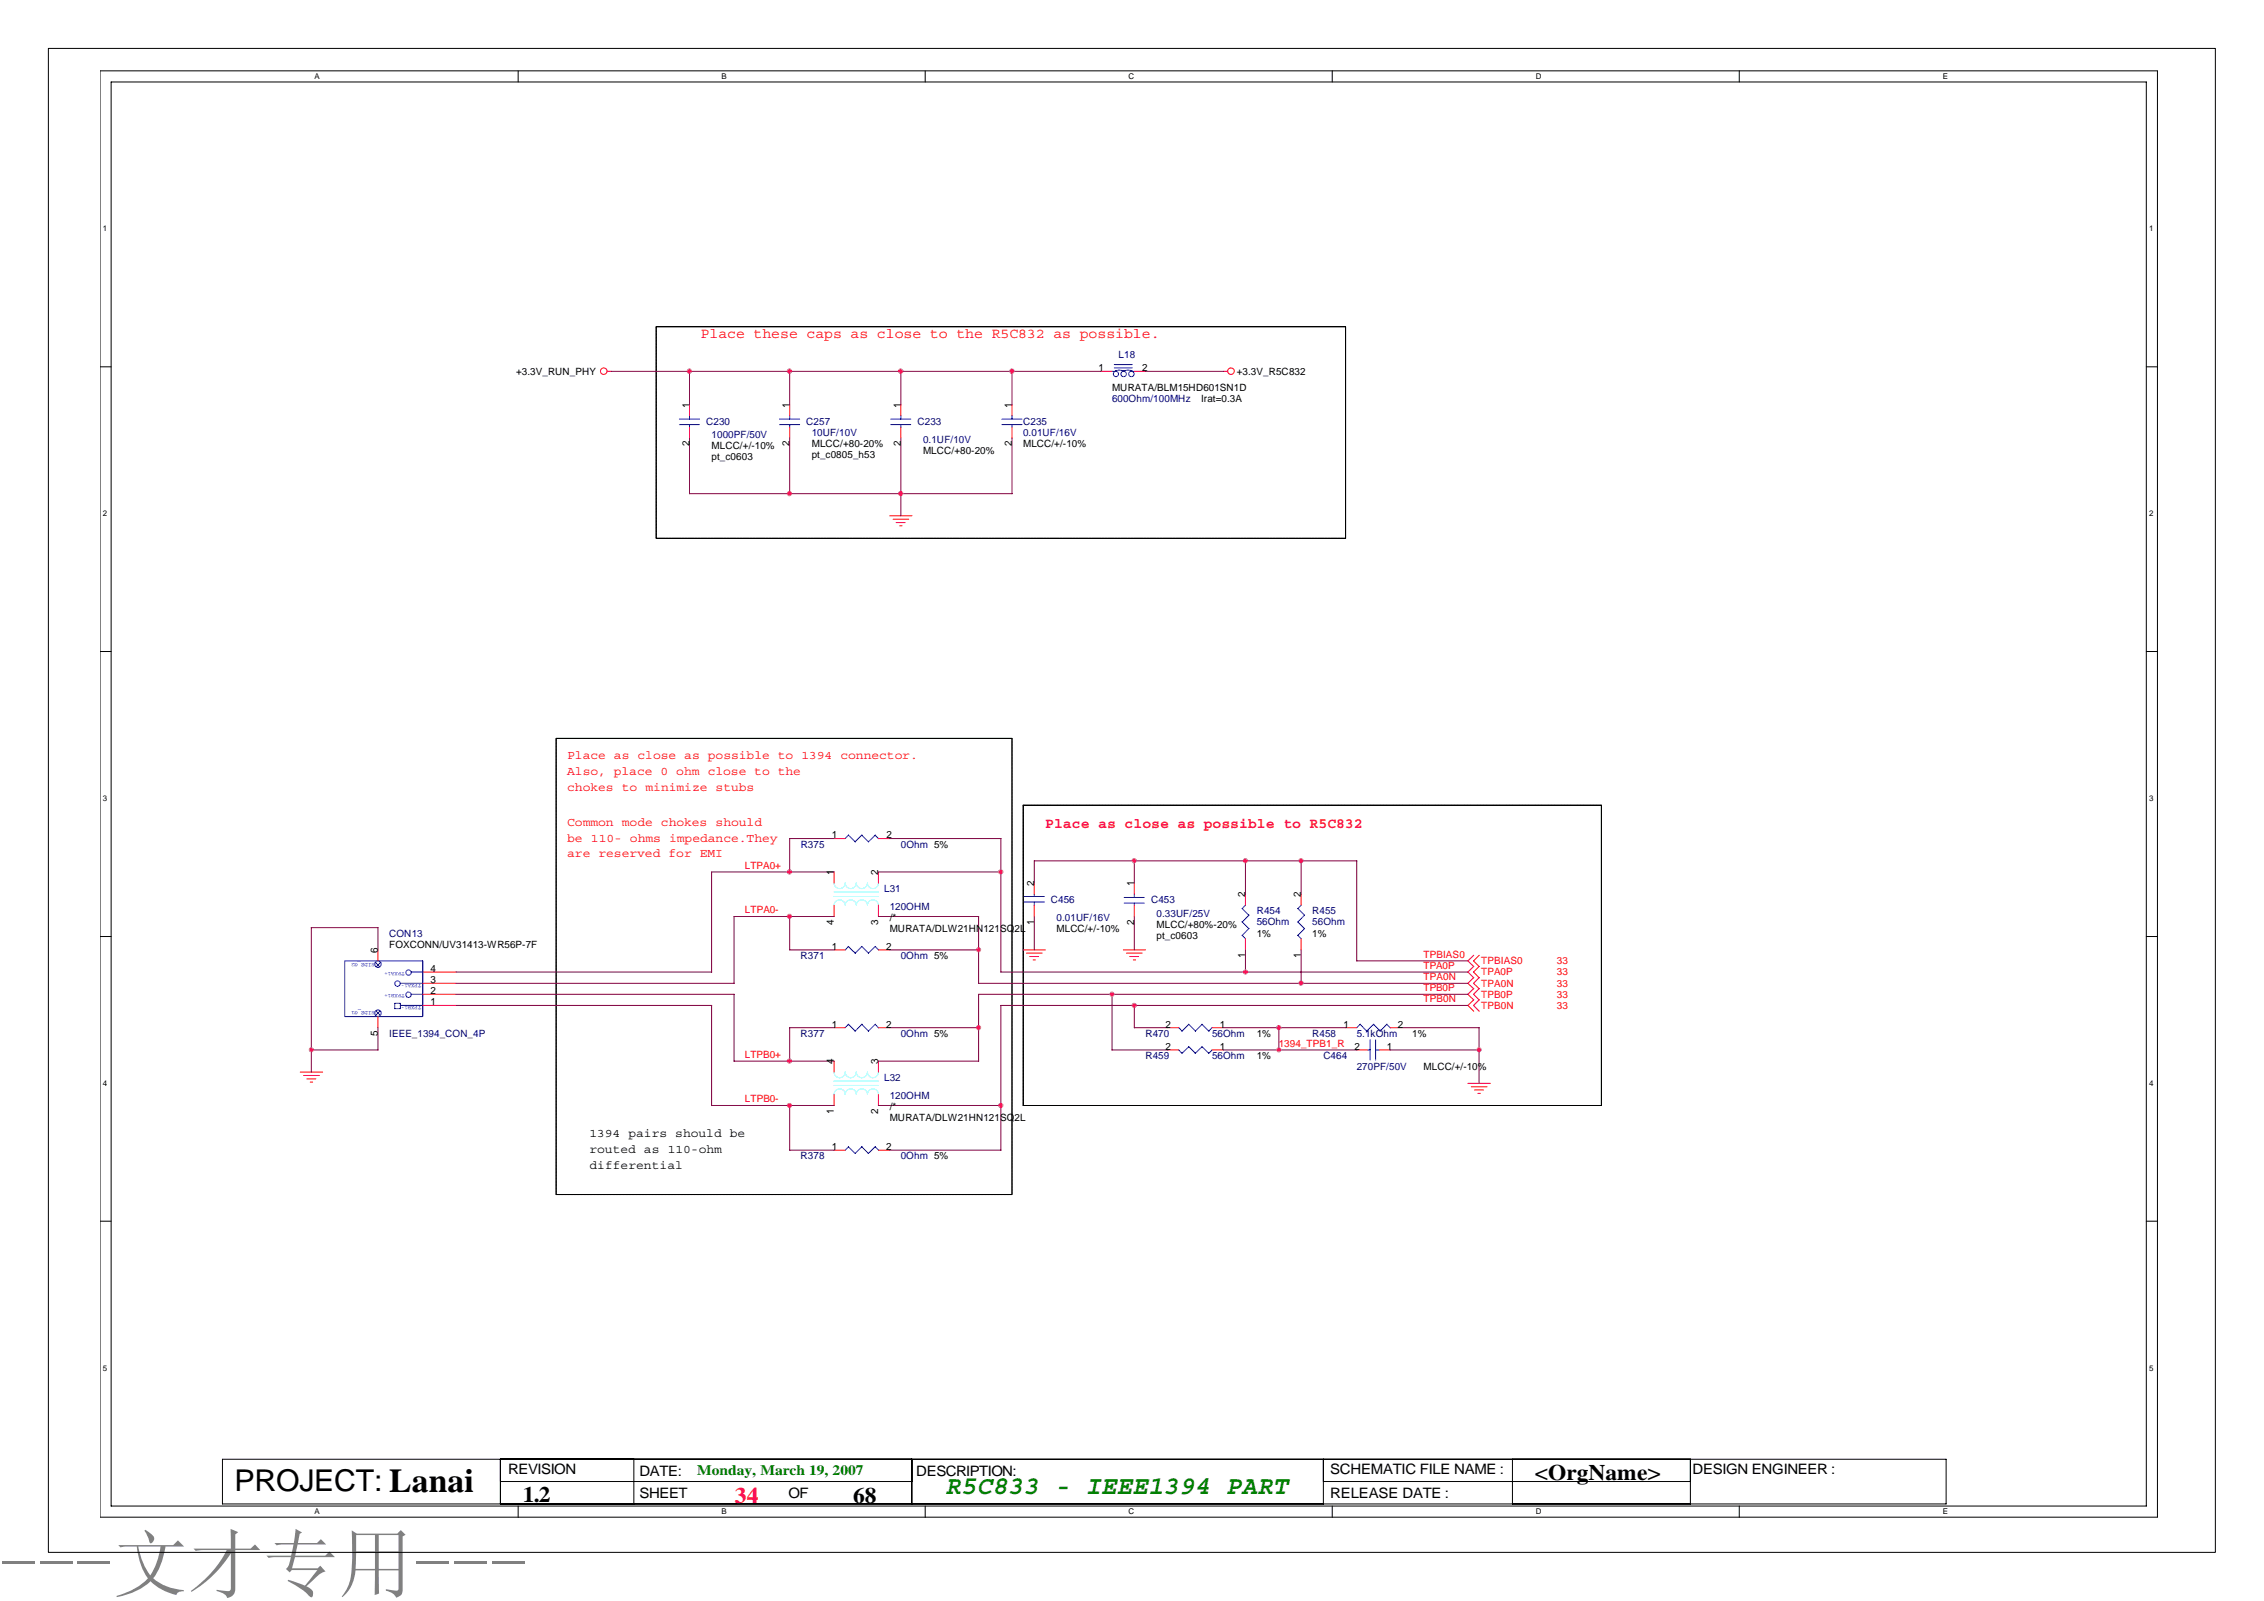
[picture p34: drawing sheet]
<svg xmlns="http://www.w3.org/2000/svg" width="297mm" height="210mm" viewBox="0 0 297 210" stroke-linecap="round" stroke-linejoin="round" font-family="sans-serif">
<defs><g id="words">
<text font-size="9.9" fill="#808080" x="0" y="208.6">---文才专用---</text>
<text font-size="3.9" x="30.8" y="195.5">PROJECT: Lanai</text>
<text font-size="3.4" fill="#008000" x="124" y="196">R5C833 - IEEE1394 PART</text>
<g font-size="2.9">
<text x="68.6" y="197">1.2</text>
<text x="111.9" y="197.1">68</text>
<text x="201.4" y="194.1">&lt;OrgName&gt;</text>
</g>
<text font-size="2.9" fill="#f00" x="96.4" y="197.1">34</text>
<g font-size="1.9" fill="#f00">
<text x="91.9" y="44.4">Place these caps as close to the R5C832 as possible.</text>
<text x="137.1" y="108.6">Place as close as possible to R5C832</text>
</g>
<g font-size="1.9">
<text x="66.7" y="193.4">REVISION</text>
<text x="83.9" y="196.4">SHEET</text>
<text x="83.9" y="193.5">DATE:</text>
<text x="103.4" y="196.4">OF</text>
<text x="120.2" y="193.5">DESCRIPTION:</text>
<text x="174.5" y="193.4">SCHEMATIC FILE NAME :</text>
<text x="174.5" y="196.4">RELEASE DATE :</text>
<text x="222.1" y="193.4">DESIGN ENGINEER :</text>
</g>
<text font-size="1.9" fill="#008000" x="91.5" y="193.4">Monday, March 19, 2007</text>
<g font-size="1.6" fill="#f00">
<text x="74.4" y="99.6">Place as close as possible to 1394 connector.</text>
<text x="74.4" y="101.6">Also, place 0 ohm close to the</text>
<text x="74.4" y="103.7">chokes to minimize stubs</text>
<text x="74.4" y="108.3">Common mode chokes should</text>
<text x="74.4" y="110.4">be 110- ohms impedance.They</text>
<text x="74.4" y="112.5">are reserved for EMI</text>
</g>
<g font-size="1.6">
<text x="77.3" y="149.2">1394 pairs should be</text>
<text x="77.3" y="151.2">routed as 110-ohm</text>
<text x="77.3" y="153.3">differential</text>
</g>
<g font-size="1.3" fill="#000080">
<text x="146.8" y="46.9">L18</text>
<text x="145.9" y="52.8">600Ohm/100MHz</text>
<text x="92.7" y="55.7">C230</text>
<text x="93.4" y="57.5">1000PF/50V</text>
<text x="105.8" y="55.7">C257</text>
<text x="106.5" y="57.2">10UF/10V</text>
<text x="120.4" y="55.7">C233</text>
<text x="121.1" y="58">0.1UF/10V</text>
<text x="134.2" y="55.7">C235</text>
<text x="134.2" y="57.2">0.01UF/16V</text>
<text x="105" y="111.2">R375</text>
<text x="118.2" y="111.2">0Ohm 5%</text>
<text x="116" y="117">L31</text>
<text x="116.7" y="119.3">120OHM</text>
<text x="137.9" y="118.4">C456</text>
<text x="151" y="118.4">C453</text>
<text x="164.9" y="119.9">R454</text>
<text x="172.2" y="119.9">R455</text>
<text x="51.1" y="122.8">CON13</text>
<text x="105" y="125.8">R371</text>
<text x="118.2" y="125.8">0Ohm 5%</text>
<text x="138.6" y="120.8">0.01UF/16V</text>
<text x="151.7" y="120.2">0.33UF/25V</text>
<text x="164.9" y="121.4">56Ohm</text>
<text x="172.2" y="121.4">56Ohm</text>
<text x="51.1" y="136">IEEE_1394_CON_4P</text>
<text x="105" y="136">R377</text>
<text x="118.2" y="136">0Ohm 5%</text>
<text x="150.3" y="136">R470</text>
<text x="159" y="136">56Ohm</text>
<text x="172.2" y="136">R458</text>
<text x="178" y="136">5.1kOhm</text>
<text x="116" y="141.8">L32</text>
<text x="150.3" y="138.9">R459</text>
<text x="159" y="138.9">56Ohm</text>
<text x="173.6" y="138.9">C464</text>
<text x="178" y="140.4">270PF/50V</text>
<text x="116.7" y="144.1">120OHM</text>
<text x="105" y="152">R378</text>
<text x="118.2" y="152">0Ohm 5%</text>
</g>
<g font-size="1.3">
<text x="67.7" y="49.1">+3.3V_RUN_PHY</text>
<text x="90.4" y="53.5" transform="rotate(-90 90.4 53.5)">1</text>
<text x="103.6" y="53.5" transform="rotate(-90 103.6 53.5)">1</text>
<text x="118.2" y="53.5" transform="rotate(-90 118.2 53.5)">1</text>
<text x="132.8" y="53.5" transform="rotate(-90 132.8 53.5)">1</text>
<text x="144.1" y="48.7">1</text>
<text x="145.9" y="51.3">MURATA/BLM15HD601SN1D</text>
<text x="149.8" y="48.7">2</text>
<text x="157.6" y="52.8">Irat=0.3A</text>
<text x="162.3" y="49.1">+3.3V_R5C832</text>
<text x="90.4" y="58.5" transform="rotate(-90 90.4 58.5)">2</text>
<text x="93.4" y="58.9">MLCC/+/-10%</text>
<text x="103.6" y="58.5" transform="rotate(-90 103.6 58.5)">2</text>
<text x="106.5" y="58.6">MLCC/+80-20%</text>
<text x="118.2" y="58.5" transform="rotate(-90 118.2 58.5)">2</text>
<text x="121.1" y="59.5">MLCC/+80-20%</text>
<text x="132.8" y="58.5" transform="rotate(-90 132.8 58.5)">2</text>
<text x="134.2" y="58.6">MLCC/+/-10%</text>
<text x="93.4" y="60.4">pt_c0603</text>
<text x="106.5" y="60.1">pt_c0805_h53</text>
<text x="109.1" y="110">1</text>
<text x="116.3" y="110">2</text>
<text x="109.4" y="114.8" transform="rotate(-90 109.4 114.8)">1</text>
<text x="115.2" y="114.8" transform="rotate(-90 115.2 114.8)">2</text>
<text x="135.7" y="116.3" transform="rotate(-90 135.7 116.3)">2</text>
<text x="148.8" y="116.3" transform="rotate(-90 148.8 116.3)">1</text>
<text x="163.4" y="117.7" transform="rotate(-90 163.4 117.7)">2</text>
<text x="170.7" y="117.7" transform="rotate(-90 170.7 117.7)">2</text>
<text x="49.6" y="125" transform="rotate(-90 49.6 125)">6</text>
<text x="51.1" y="124.3">FOXCONN/UV31413-WR56P-7F</text>
<text x="109.1" y="124.6">1</text>
<text x="109.4" y="121.3" transform="rotate(-90 109.4 121.3)">4</text>
<text x="115.2" y="121.3" transform="rotate(-90 115.2 121.3)">3</text>
<text x="116.3" y="124.6">2</text>
<text x="116.7" y="120.8">/*</text>
<text x="116.7" y="122.2">MURATA/DLW21HN121SQ2L</text>
<text x="135.7" y="121.3" transform="rotate(-90 135.7 121.3)">1</text>
<text x="138.6" y="122.2">MLCC/+/-10%</text>
<text x="148.8" y="121.3" transform="rotate(-90 148.8 121.3)">2</text>
<text x="151.7" y="121.7">MLCC/+80%-20%</text>
<text x="151.7" y="123.1">pt_c0603</text>
<text x="163.4" y="125.7" transform="rotate(-90 163.4 125.7)">1</text>
<text x="164.9" y="122.8">1%</text>
<text x="170.7" y="125.7" transform="rotate(-90 170.7 125.7)">1</text>
<text x="172.2" y="122.8">1%</text>
<text x="56.5" y="131.8">1</text>
<text x="56.5" y="128.9">3</text>
<text x="56.5" y="130.4">2</text>
<text x="56.5" y="127.5">4</text>
<text x="49.6" y="135.9" transform="rotate(-90 49.6 135.9)">5</text>
<text x="109.1" y="134.8">1</text>
<text x="116.3" y="134.8">2</text>
<text x="152.9" y="134.8">2</text>
<text x="152.9" y="137.7">2</text>
<text x="160.1" y="134.8">1</text>
<text x="160.1" y="137.7">1</text>
<text x="164.9" y="136">1%</text>
<text x="176.3" y="134.8">1</text>
<text x="177.7" y="137.7">2</text>
<text x="181.9" y="137.7">1</text>
<text x="183.4" y="134.8">2</text>
<text x="185.3" y="136">1%</text>
<text x="109.4" y="139.6" transform="rotate(-90 109.4 139.6)">4</text>
<text x="115.2" y="139.6" transform="rotate(-90 115.2 139.6)">3</text>
<text x="164.9" y="138.9">1%</text>
<text x="186.8" y="140.4">MLCC/+/-10%</text>
<text x="109.4" y="146.1" transform="rotate(-90 109.4 146.1)">1</text>
<text x="115.2" y="146.1" transform="rotate(-90 115.2 146.1)">2</text>
<text x="116.7" y="145.6">/*</text>
<text x="116.7" y="147.1">MURATA/DLW21HN121SQ2L</text>
<text x="109.1" y="150.8">1</text>
<text x="116.3" y="150.8">2</text>
</g>
<g font-size="1.3" fill="#f00">
<text x="97.7" y="113.9">LTPA0+</text>
<text x="97.7" y="119.8">LTPA0-</text>
<text x="186.8" y="125.6">TPBIAS0</text>
<text x="186.8" y="127.1">TPA0P</text>
<text x="186.8" y="128.5">TPA0N</text>
<text x="186.8" y="131.4">TPB0N</text>
<text x="186.8" y="130">TPB0P</text>
<text x="194.3" y="126.5">TPBIAS0</text>
<text x="194.3" y="127.9">TPA0P</text>
<text x="194.3" y="129.4">TPA0N</text>
<text x="194.3" y="130.9">TPB0P</text>
<text x="204.3" y="127.9">33</text>
<text x="204.3" y="130.9">33</text>
<text x="204.3" y="129.4">33</text>
<text x="204.3" y="126.5">33</text>
<text x="167.8" y="137.3">1394_TPB1_R</text>
<text x="194.3" y="132.3">TPB0N</text>
<text x="204.3" y="132.3">33</text>
<text x="97.7" y="138.7">LTPB0+</text>
<text x="97.7" y="144.6">LTPB0-</text>
</g>
<g font-size="1">
<text x="41.3" y="10.4">A</text>
<text x="94.7" y="10.4">B</text>
<text x="148.1" y="10.4">C</text>
<text x="201.5" y="10.4">D</text>
<text x="254.9" y="10.4">E</text>
<text x="13.5" y="30.4">1</text>
<text x="282" y="30.4">1</text>
<text x="13.5" y="67.7">2</text>
<text x="282" y="67.7">2</text>
<text x="13.5" y="105.1">3</text>
<text x="282" y="105.1">3</text>
<text x="13.5" y="142.4">4</text>
<text x="282" y="142.4">4</text>
<text x="13.5" y="179.8">5</text>
<text x="282" y="179.8">5</text>
<text x="41.3" y="198.6">A</text>
<text x="94.7" y="198.6">B</text>
<text x="148.1" y="198.6">C</text>
<text x="201.5" y="198.6">D</text>
<text x="254.9" y="198.6">E</text>
</g>
<g font-size=".7" fill="#00f">
<text x="49.2" y="126.3" transform="rotate(180 49.2 126.3)">SIDE_G2</text>
<text x="53.1" y="130.4" transform="rotate(180 53.1 130.4)">TPXB1+</text>
<text x="53.1" y="127.4" transform="rotate(180 53.1 127.4)">TPXA1+</text>
<text x="55.3" y="132" transform="rotate(180 55.3 132)">TPXB1-</text>
<text x="55.3" y="129.1" transform="rotate(180 55.3 129.1)">TPXA1-</text>
<text x="49.2" y="132.6" transform="rotate(180 49.2 132.6)">SIDE_G1</text>
</g>
</g></defs>
<g fill="none" stroke="#000" stroke-width=".13">
<path d="M13.1 9.3h270v189.7h-270zM14.6 10.8h267v186.7h-267zM68 9.3v1.5M121.4 9.3v1.5M174.8 9.3v1.5M228.2 9.3v1.5M13.1 48.1h1.5M86.1 42.9h90.4v27.7h-90.4zM281.6 48.1h1.5M13.1 85.4h1.5M73 96.8h59.8v59.9h-59.8zM281.6 85.4h1.5"/>
<path d="M134.2 105.6h75.9v39.4h-75.9zM13.1 122.8h1.5M281.6 122.8h1.5M13.1 160.2h1.5M281.6 160.2h1.5M29.2 191.4h226.1v5.9h-226.1zM65.7 191.4v5.9M65.7 194.3h53.9M68 197.5v1.5M83.2 191.4v5.9M119.6 191.4v5.9M121.4 197.5v1.5"/>
<path d="M173.6 194.3h48.2M173.6 191.4v5.9M174.8 197.5v1.5M198.4 191.4v5.9M221.8 191.4v5.9M228.2 197.5v1.5"/>
</g>
<g fill="none" stroke="#f00" stroke-width=".13">
<path d="M79.7 48.7h.6M132.8 53.1v1.4M132.8 56v1.4M160.5 48.7h.6M116.7 67.6h3M117.2 68.1h2M117.6 68.5h1.2M118 69h.3M148.8 115.8v1.5M148.8 118.7v1.5M163.4 117.3v1.4M109.4 124.6h1.5"/>
<path d="M109.4 134.8h1.5M115.2 124.6h1.5M115.2 134.8h1.5M134.2 124.6h3M134.7 125h2M135.1 125.5h1.2M135.5 125.9h.3M147.4 124.6h2.9M147.8 125h2.1M148.2 125.5h1.2M148.7 125.9h.3M153.2 137.7h1.5"/>
<path d="M159 137.7h1.5M163.4 123.1v1.5M193.4 125.3l-.8 .7 .8 .8M193.4 126.7l-.8 .8 .8 .7M193.4 128.2l-.8 .8 .8 .7M193.4 129.6l-.8 .8 .8 .7-.8 .8 .8 .7M194.1 125.3l-.8 .7 .8 .8M194.1 126.7l-.8 .8 .8 .7M194.1 128.2l-.8 .8 .8 .7M194.1 129.6l-.8 .8 .8 .7-.8 .8 .8 .7M39.4 140.6h2.9M39.8 141.1h2.1"/>
<path d="M40.3 141.5h1.1M40.7 141.9h.3M109.4 150.9h1.5M115.2 150.9h1.5M192.6 142.1h2.9M193 142.5h2.1M193.5 143h1.1M193.9 143.4h.3"/>
<circle cx="79.2" cy="48.7" r=".43"/>
<circle cx="161.5" cy="48.7" r=".43"/>
</g>
<g fill="none" stroke="#00f" stroke-width=".13">
<path d="M131.4 55h2.7M131.4 55.7h2.7M132.8 54.5v.5M132.8 55.7v.3M147.5 117.7h2.6M147.5 118.4h2.6M148.8 117.3v.4M148.8 118.4v.3M163 119.1l.8 .9M163.4 118.7l-.4 .5M45.2 126h10.3v7.3h-10.3zM51.8 131.6h.7v.7h-.7z"/>
<path d="M52.5 131.9h3M52.5 129h3M54 130.4h1.5M54 127.5h1.5M55.5 126v7.3M111.3 124.1l.9 .9M111.3 134.3l.9 1M111.3 124.1l-.4 .5M111.3 134.3l-.4 .5M113.1 124.1l.9 .9M113.1 134.3l.9 1M113.1 124.1l-.9 .9"/>
<path d="M113.1 134.3l-.9 .9M114.8 124.1l.5 .5M114.8 134.3l.5 .5M114.8 124.1l-.9 .9M114.8 134.3l-.9 .9M156 137.3l.8 .9M156 137.3l-.9 .9-.5-.5M157.7 137.3l.9 .9 .4-.5M157.7 137.3l-.9 .9M163 122.7l.4 .4M163 120.9l.8 .9M163.9 120l-.9 .9"/>
<path d="M163.9 121.8l-.9 .9M111.3 150.4l.9 .9M111.3 150.4l-.4 .5M113.1 150.4l.9 .9M113.1 150.4l-.9 .9M114.8 150.4l.5 .5M114.8 150.4l-.9 .9"/>
<circle cx="52.2" cy="129" r=".36"/>
<circle cx="53.6" cy="130.5" r=".36"/>
<circle cx="53.6" cy="127.6" r=".35"/>
</g>
<circle cx="49.6" cy="132.9" r=".43" fill="#fff"/>
<circle cx="49.6" cy="132.9" r=".43" fill="#00f" stroke="#00f" stroke-width=".13"/>
<circle cx="49.6" cy="126.5" r=".43" fill="#fff"/>
<circle cx="49.6" cy="126.5" r=".43" fill="#00f" stroke="#00f" stroke-width=".13"/>
<g fill="none" stroke="#f00" stroke-width=".13">
<path d="M90.5 53.1v1.4M90.5 56v1.4M103.6 53.1v1.4M103.6 56v1.4M118.2 53.1v1.4M118.2 56v1.4M144.4 48.7h1.5M148.8 48.7h1.5M109.4 110h1.5M109.4 114.4v1.4M109.4 118.7v1.5M115.2 110h1.5"/>
<path d="M115.2 114.4v1.4M115.2 118.7v1.5M135.7 115.8v1.5M135.7 118.7v1.5M170.7 117.3v1.4M49.6 124.6v1.4M49.6 133.3v1.5M55.5 131.9h4.3M55.5 129h4.3M55.5 130.4h4.3M55.5 127.5h4.3M109.4 139.2v1.4"/>
<path d="M115.2 139.2v1.4M153.2 134.8h1.5M159 134.8h1.5M170.7 123.1v1.5M176.5 134.8h1.5M178 137.7h1.5M180.9 137.7h1.5M182.4 134.8h1.5M109.4 143.6v1.4M115.2 143.6v1.4"/>
</g>
<g fill="none" stroke="#00f" stroke-width=".13">
<path d="M89.1 55h2.7M89.1 55.7h2.7M90.5 54.5v.5M90.5 55.7v.3M102.3 55h2.6M102.3 55.7h2.6M103.6 54.5v.5M103.6 55.7v.3M116.9 55h2.6M116.9 55.7h2.6M118.2 54.5v.5M118.2 55.7v.3"/>
<path d="M145.9 48.7h.5M146.2 48.3h2.3M146.2 47.8h2.3M147.4 48.6h-.5h-.6M148.4 48.7h.4M148.5 48.6h-.5h-.5M111.3 109.5l.9 .9M111.3 109.5l-.4 .5M113.1 109.5l.9 .9M113.1 109.5l-.9 .9M114.8 109.5l.5 .5M114.8 109.5l-.9 .9"/>
<path d="M134.4 118.3h2.6M134.4 117.6h2.6M135.7 117.3v.3M135.7 118.3v.4M170.3 119.1l.9 .9M170.7 118.7l-.4 .5M154.6 134.8l.5 .4M156 134.3l.8 .9M156 134.3l-.9 1M157.7 134.3l.9 .9M157.7 134.3l-.9 1M159 134.8l-.4 .5"/>
<path d="M170.3 122.7l.4 .4M170.3 120.9l.9 .9M171.2 120l-.9 .9M171.2 121.8l-.9 .9M178.5 134.3l.8 1M178.5 134.3l-.5 .5M179.4 137.7h.4M179.8 136.4v2.6M180.2 134.3l.9 1M180.2 134.3l-.9 .9M180.5 136.4v2.6M180.5 137.7h.4"/>
<path d="M181.9 134.3l.5 .5M182 134.3l-.9 .9"/>
<circle cx="146.4" cy="49.1" r=".34"/>
<circle cx="147.4" cy="49.1" r=".36"/>
<circle cx="148.4" cy="49.1" r=".35"/>
</g>
<path d="M109.4 117.6h5.8M109.4 115.8a.73 .73 0 0 0 .8 .7 .73 .73 0 0 0 .7-.7 .73 .73 0 0 0 .7 .7 .73 .73 0 0 0 .7-.7 .73 .73 0 0 0 .8 .7 .73 .73 0 0 0 .7-.7 .72 .72 0 0 0 .7 .7 .72 .72 0 0 0 .7-.7M109.4 118.7a.73 .73 0 0 1 .8-.7 .73 .73 0 0 1 .7 .7 .73 .73 0 0 1 .7-.7 .73 .73 0 0 1 .7 .7 .73 .73 0 0 1 .8-.7 .73 .73 0 0 1 .7 .7 .72 .72 0 0 1 .7-.7 .72 .72 0 0 1 .7 .7M109.4 117h5.9M109.4 141.8h5.8M109.4 143.5a.73 .73 0 0 1 .8-.7 .73 .73 0 0 1 .7 .7 .73 .73 0 0 1 .7-.7 .73 .73 0 0 1 .7 .7 .73 .73 0 0 1 .8-.7 .73 .73 0 0 1 .7 .7 .72 .72 0 0 1 .7-.7 .72 .72 0 0 1 .7 .7M109.4 140.6a.73 .73 0 0 0 .8 .8 .73 .73 0 0 0 .7-.8 .73 .73 0 0 0 .7 .8 .73 .73 0 0 0 .7-.8 .73 .73 0 0 0 .8 .8 .73 .73 0 0 0 .7-.8 .72 .72 0 0 0 .7 .8 .72 .72 0 0 0 .7-.8M109.4 142.4h5.9" fill="none" stroke="#80ffff" stroke-width=".13"/>
<g fill="none" stroke="#800040" stroke-width=".13">
<path d="M80.2 48.7h64.3M90.5 48.7v4.4M90.5 57.4v7.4M103.6 48.7v4.4M103.6 57.4v7.4M118.2 48.7v4.4M118.2 57.4v10.3M132.8 48.7v4.4M132.8 57.4v7.4M150.3 48.7h10.2M90.5 64.7h42.3M109.4 110h-5.8v4.4"/>
<path d="M109.4 114.4h-16v13.1M115.2 114.4h16.1M116.7 110h14.6M131.3 110v17.5h61.3M148.8 112.9v2.9M163.4 112.9v4.4M170.7 112.9v4.4M178 112.9v13.1M178 112.9h-42.3v2.9M40.8 137.7h8.8M49.6 124.6v-3l-8.8 .1v18.9M49.6 134.8v2.9"/>
<path d="M59.8 127.5h33.6M59.8 129h36.5M59.8 130.4h36.5M59.8 131.9h33.6M93.4 131.9v13.1M96.3 130.4v8.8M96.3 139.2h13.1M103.6 120.2v4.4h5.8M109.4 134.8h-5.8v4.4M109.4 120.2h-13.1v8.8M115.2 120.2h13.2M115.2 139.2h13.2"/>
<path d="M116.7 124.6h11.7M116.7 134.8h11.7M128.4 120.2v8.8h64.2M135.7 120.2v4.4M145.9 137.7h7.3M145.9 130.4v7.3M148.8 134.8h4.4M148.8 120.2v4.4M148.8 131.9v2.9M160.5 134.8h16.1M160.5 137.7h17.5M163.4 124.6v2.9"/>
<path d="M167.8 134.8v2.9M170.7 124.6v4.4M178 126h14.6M182.4 137.7h11.7M183.9 134.8h10.2M192.6 130.4h-64.2v8.8M192.6 131.9h-61.3v19M194.1 134.8v7.3M93.4 145h16M103.6 145v5.9h5.8M115.2 145h16.1M116.7 150.9h14.6"/>
</g>
<g fill="#f0f" stroke="#f0f" stroke-width=".13">
<circle cx="90.4" cy="48.7" r=".29"/>
<circle cx="118.2" cy="48.7" r=".3"/>
<circle cx="132.8" cy="48.7" r=".29"/>
<circle cx="103.6" cy="48.7" r=".29"/>
<circle cx="103.6" cy="64.7" r=".28"/>
<circle cx="118.2" cy="64.7" r=".29"/>
<circle cx="103.6" cy="114.4" r=".29"/>
<circle cx="103.6" cy="120.2" r=".28"/>
<circle cx="148.8" cy="131.9" r=".28"/>
<circle cx="170.7" cy="128.9" r=".29"/>
<circle cx="131.3" cy="114.4" r=".29"/>
<circle cx="163.4" cy="127.5" r=".28"/>
<circle cx="128.4" cy="124.6" r=".28"/>
<circle cx="148.8" cy="112.9" r=".29"/>
<circle cx="163.4" cy="112.9" r=".28"/>
<circle cx="170.7" cy="112.9" r=".29"/>
<circle cx="167.8" cy="134.8" r=".28"/>
<circle cx="167.8" cy="137.7" r=".28"/>
<circle cx="194" cy="137.7" r=".28"/>
<circle cx="40.8" cy="137.7" r=".28"/>
<circle cx="145.9" cy="130.4" r=".28"/>
<circle cx="103.6" cy="139.2" r=".28"/>
<circle cx="131.3" cy="145" r=".28"/>
<circle cx="103.6" cy="145" r=".28"/>
<circle cx="128.4" cy="134.8" r=".28"/>
</g>
<path d="M6.3 6.3h284.4v197.3h-284.4z" fill="none" stroke="#000" stroke-width=".13"/>
<use href="#words"/>
</svg>
